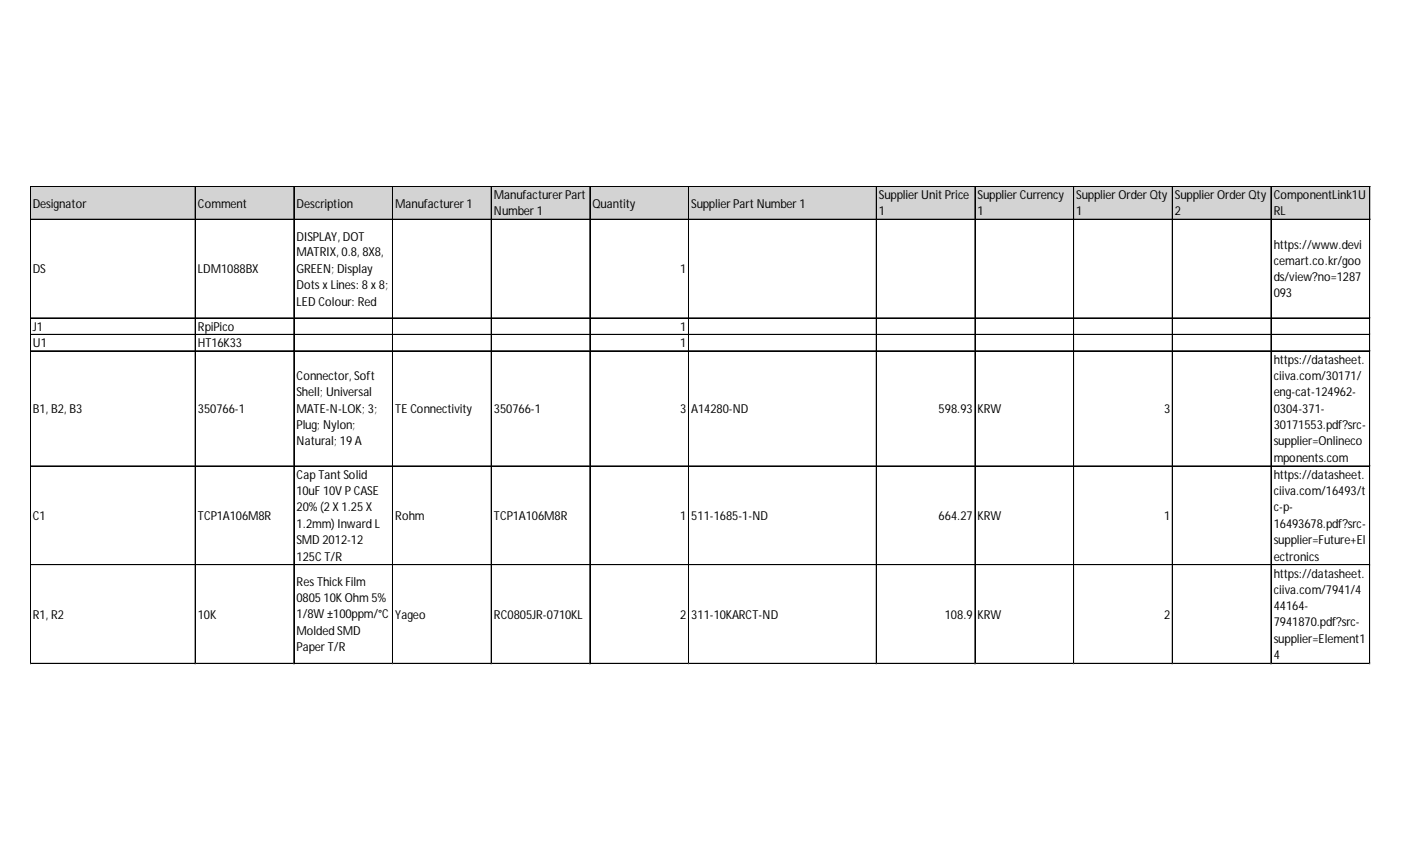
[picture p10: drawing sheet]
<svg xmlns="http://www.w3.org/2000/svg" width="356mm" height="216mm" viewBox="0 0 356 216" stroke-linecap="round" stroke-linejoin="round" font-family="sans-serif">
<defs><g id="words">
<g font-size="3.1">
<text x="8.3" y="52.7">Designator</text>
<text x="50.2" y="52.7">Comment</text>
<text x="75.3" y="52.7">Description</text>
<text x="100.3" y="52.7">Manufacturer1</text>
<text x="125.4" y="50.6">ManufacturerPart</text>
<text x="150.4" y="52.7">Quantity</text>
<text x="175.4" y="52.7">SupplierPart Number1</text>
<text x="223.1" y="50.6">Supplier Unit Price</text>
<text x="248.1" y="50.6">Supplier Currency</text>
<text x="273.2" y="50.6">SupplierOrderQty</text>
<text x="298.2" y="50.6">SupplierOrderQty</text>
<text x="323.3" y="50.6">ComponentLink1U</text>
<text x="125.4" y="54.6">Number1</text>
<text x="223.1" y="54.6">1</text>
<text x="248.1" y="54.6">1</text>
<text x="273.2" y="54.6">1</text>
<text x="298.2" y="54.6">2</text>
<text x="323.3" y="54.6">RL</text>
<text x="75.3" y="61">DISPLAY, DOT</text>
<text x="75.3" y="65">MATRIX, 0.8, 8X8,</text>
<text x="323.3" y="63.1">https://www.devi</text>
<text x="8.3" y="69.4">DS</text>
<text x="50.2" y="69.4">LDM1088BX</text>
<text x="75.3" y="69.2">GREEN; Display</text>
<text x="172.7" y="69.4">1</text>
<text x="323.3" y="67.1">cemart.co.kr/goo</text>
<text x="323.3" y="71.3">ds/view?no=1287</text>
<text x="75.3" y="73.4">Dots x Lines: 8 x8;</text>
<text x="75.3" y="77.5">LED Colour: Red</text>
<text x="323.3" y="75.5">093</text>
<text x="8.3" y="84">J1</text>
<text x="50.2" y="84">RpiPico</text>
<text x="172.7" y="84">1</text>
<text x="8.3" y="88.2">U1</text>
<text x="50.2" y="88.2">HT16K33</text>
<text x="172.7" y="88.2">1</text>
<text x="323.3" y="92.3">https://datasheet.</text>
<text x="75.3" y="96.5">Connector, Soft</text>
<text x="75.3" y="100.5">Shell; Universal</text>
<text x="323.3" y="96.3">ciiva.com/30171/</text>
<text x="323.3" y="100.5">eng-cat-124962-</text>
<text x="8.3" y="104.8">B1, B2, B3</text>
<text x="50.2" y="104.8">350766-1</text>
<text x="75.3" y="104.7">MATE-N-LOK; 3;</text>
<text x="100.3" y="104.8">TE Connectivity</text>
<text x="125.4" y="104.8">350766-1</text>
<text x="172.7" y="104.8">3</text>
<text x="175.4" y="104.8">A14280-ND</text>
<text x="238.2" y="104.8">598.93</text>
<text x="248.1" y="104.8">KRW</text>
<text x="295.5" y="104.8">3</text>
<text x="323.3" y="104.7">0304-371-</text>
<text x="75.3" y="108.8">Plug; Nylon;</text>
<text x="75.3" y="113">Natural; 19 A</text>
<text x="323.3" y="108.8">30171553.pdf?src-</text>
<text x="323.3" y="113">supplier=Onlineco</text>
<text x="323.3" y="117.2">mponents.com</text>
<text x="75.3" y="121.5">Cap Tant Solid</text>
<text x="75.3" y="125.5">10uF 10V PCASE</text>
<text x="323.3" y="121.5">https://datasheet.</text>
<text x="323.3" y="125.5">ciiva.com/16493/t</text>
<text x="8.3" y="132">C1</text>
<text x="50.2" y="132">TCP1A106M8R</text>
<text x="75.3" y="129.7">20% (2 X1.25 X</text>
<text x="100.3" y="132">Rohm</text>
<text x="125.4" y="132">TCP1A106M8R</text>
<text x="172.7" y="132">1</text>
<text x="175.4" y="132">511-1685-1-ND</text>
<text x="238.2" y="132">664.27</text>
<text x="248.1" y="132">KRW</text>
<text x="295.5" y="132">1</text>
<text x="323.3" y="129.7">c-p-</text>
<text x="75.3" y="133.9">1.2mm) Inward L</text>
<text x="323.3" y="133.9">16493678.pdf?src-</text>
<text x="75.3" y="138.1">SMD 2012-12</text>
<text x="75.3" y="142.2">125CT/R</text>
<text x="323.3" y="138.1">supplier=Future+El</text>
<text x="323.3" y="142.2">ectronics</text>
<text x="75.3" y="148.7">Res ThickFilm</text>
<text x="323.3" y="146.6">https://datasheet.</text>
<text x="75.3" y="152.7">0805 10KOhm 5%</text>
<text x="323.3" y="150.6">ciiva.com/7941/4</text>
<text x="323.3" y="154.7">44164-</text>
<text x="8.3" y="157">R1, R2</text>
<text x="50.2" y="157">10K</text>
<text x="75.3" y="156.8">1/8W±100ppm/°C</text>
<text x="75.3" y="161">Molded SMD</text>
<text x="100.3" y="157">Yageo</text>
<text x="125.4" y="157">RC0805JR-0710KL</text>
<text x="172.7" y="157">2</text>
<text x="175.4" y="157">311-10KARCT-ND</text>
<text x="239.8" y="157">108.9</text>
<text x="248.1" y="157">KRW</text>
<text x="295.5" y="157">2</text>
<text x="323.3" y="158.9">7941870.pdf?src-</text>
<text x="75.3" y="165.2">PaperT/R</text>
<text x="323.3" y="163.1">supplier=Element1</text>
<text x="323.3" y="167.3">4</text>
</g>
</g></defs>
<path d="M7.7 47.4h340.2v8.4h-340.2z" fill="#d3d3d3"/>
<g fill="none" stroke="#000" stroke-width=".25">
<path d="M7.6 47.3v121.2M7.7 47.3v121.2M7.8 47.3h340M7.8 47.4h340M7.8 55.6h340M7.8 55.7h340M49.5 47.4v121.1M49.6 47.4v121.1M74.6 47.4v121.1M74.7 47.4v121.1M99.6 47.4v121.1M99.7 47.4v121.1"/>
<path d="M124.7 47.4v121.1M124.8 47.4v121.1M149.7 47.4v121.1M149.8 47.4v121.1M174.8 47.4v121.1M222.4 47.4v121.1M222.5 47.4v121.1M247.5 47.4v121.1M272.5 47.4v121.1M272.6 47.4v121.1M297.5 47.4v121.1M297.6 47.4v121.1"/>
<path d="M322.6 47.4v121.1M322.7 47.4v121.1M347.6 47.4v121.1M347.7 47.4v121.1M7.8 80.7h340M7.8 84.8h340M7.8 84.9h340M7.8 89h340M7.8 89.1h340M7.8 118.2h340M7.8 118.3h340M7.8 143.2h340"/>
<path d="M7.8 143.3h340M7.8 168.3h340M7.8 168.4h340"/>
</g>
<path d="M7.6 168.5h.1" fill="none" stroke="#d4d4d4" stroke-width=".25"/>
<path d="M7.6 168.5h.2z" fill="#d4d4d4"/>
<path d="M49.5 168.5h.1" fill="none" stroke="#d4d4d4" stroke-width=".25"/>
<path d="M49.5 168.5h.2z" fill="#d4d4d4"/>
<path d="M74.6 168.5h.1" fill="none" stroke="#d4d4d4" stroke-width=".25"/>
<path d="M74.6 168.5h.1z" fill="#d4d4d4"/>
<path d="M99.6 168.5h.1" fill="none" stroke="#d4d4d4" stroke-width=".25"/>
<path d="M99.6 168.5h.2z" fill="#d4d4d4"/>
<path d="M124.7 168.5h.1" fill="none" stroke="#d4d4d4" stroke-width=".25"/>
<path d="M124.7 168.5h.1z" fill="#d4d4d4"/>
<path d="M149.7 168.5h.1" fill="none" stroke="#d4d4d4" stroke-width=".25"/>
<path d="M149.7 168.5h.2z" fill="#d4d4d4"/>
<path d="M174.8 168.5h.1" fill="none" stroke="#d4d4d4" stroke-width=".25"/>
<path d="M174.8 168.5h.1z" fill="#d4d4d4"/>
<path d="M222.4 168.5h.1" fill="none" stroke="#d4d4d4" stroke-width=".25"/>
<path d="M222.4 168.5h.2z" fill="#d4d4d4"/>
<path d="M247.5 168.5h.1" fill="none" stroke="#d4d4d4" stroke-width=".25"/>
<path d="M247.5 168.5h.1z" fill="#d4d4d4"/>
<path d="M272.5 168.5h.1" fill="none" stroke="#d4d4d4" stroke-width=".25"/>
<path d="M272.5 168.5h.2z" fill="#d4d4d4"/>
<path d="M297.5 168.5h.1" fill="none" stroke="#d4d4d4" stroke-width=".25"/>
<path d="M297.5 168.5h.2z" fill="#d4d4d4"/>
<path d="M322.6 168.5h.1" fill="none" stroke="#d4d4d4" stroke-width=".25"/>
<path d="M322.6 168.5h.2z" fill="#d4d4d4"/>
<path d="M347.6 168.5h.1" fill="none" stroke="#d4d4d4" stroke-width=".25"/>
<path d="M347.6 168.5h.2z" fill="#d4d4d4"/>
<path d="M347.8 80.7h.1" fill="none" stroke="#d4d4d4" stroke-width=".25"/>
<path d="M347.8 80.7l.1 .1z" fill="#d4d4d4"/>
<path d="M347.8 84.8h.1" fill="none" stroke="#d4d4d4" stroke-width=".25"/>
<path d="M347.8 84.8l.1 .2z" fill="#d4d4d4"/>
<path d="M347.8 89h.1" fill="none" stroke="#d4d4d4" stroke-width=".25"/>
<path d="M347.8 89l.1 .2z" fill="#d4d4d4"/>
<path d="M347.8 118.2h.1" fill="none" stroke="#d4d4d4" stroke-width=".25"/>
<path d="M347.8 118.2l.1 .2z" fill="#d4d4d4"/>
<path d="M347.8 143.2h.1" fill="none" stroke="#d4d4d4" stroke-width=".25"/>
<path d="M347.8 143.2l.1 .2z" fill="#d4d4d4"/>
<path d="M347.8 168.3h.1" fill="none" stroke="#d4d4d4" stroke-width=".25"/>
<path d="M347.8 168.3l.1 .2z" fill="#d4d4d4"/>
<use href="#words"/>
</svg>
